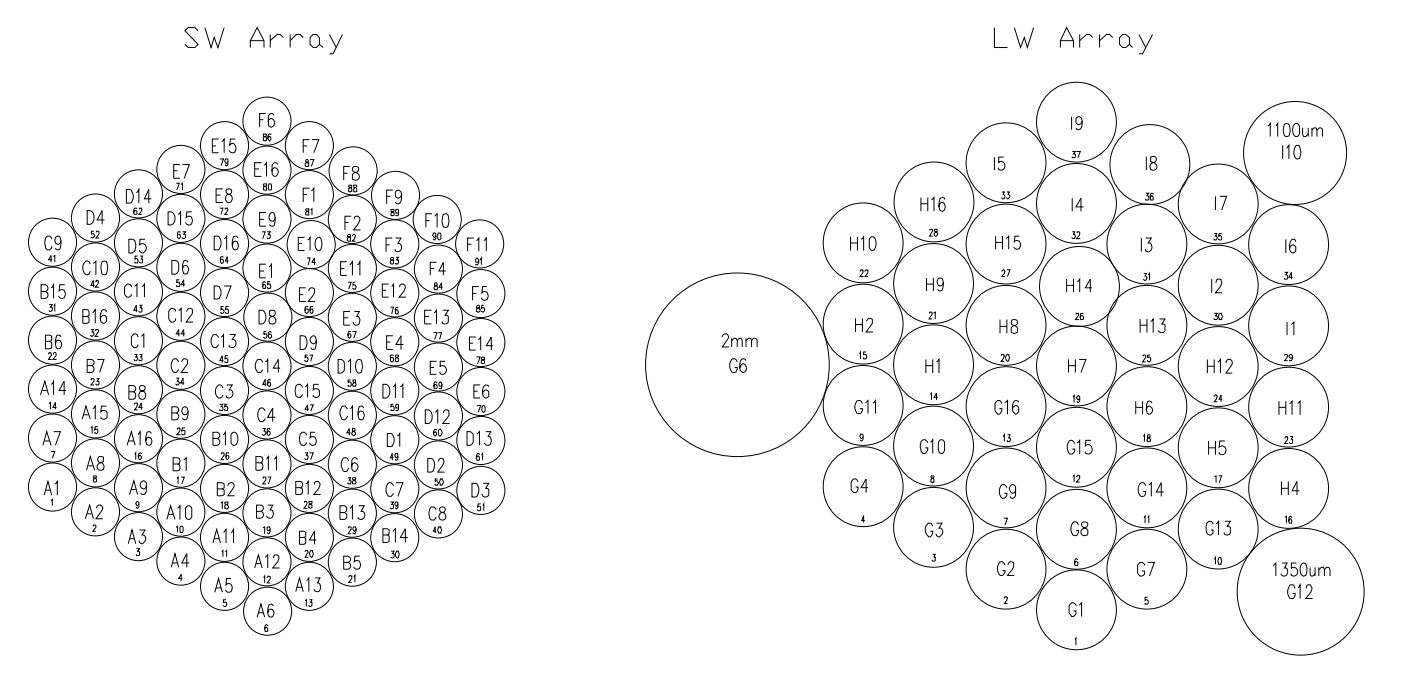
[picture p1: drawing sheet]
<svg xmlns="http://www.w3.org/2000/svg" width="190mm" height="94mm" viewBox="0 0 190 94" stroke-linecap="round" stroke-linejoin="round" font-family="sans-serif">
<g fill="none" stroke="#000" stroke-width=".14">
<path d="M26.9 4.2l-.4-.4h-.9l-.5 .4 1.8 1.8-.4 .5h-.9l-.5-.5M27.9 3.8l.8 2.7 .4-1.4 .5 1.4 .9-2.7M28.9 19.8h.5M29.7 18.9h-.8v1.9h.8M30.1 19.2l.4-.3v1.9M32 18.9h-.7l-.1 .9 .3-.3a.61 .61 0 0 1 .6 .8l-.2 .4a.48 .48 0 0 1-.7-.3M34 6.5v-1l1-1.7 .9 1.7v1M34 5.5h1.9M35.3 16.3h.5M35.8 18.2v.3l.4 .2v.4l-.1 .1-.3-.1v-.4l.2-.1h.2v-.3zM36.2 15.4h-.9v1.9M36.7 4.7v1.8"/>
<path d="M36.8 18.3v-.1h-.2a.59 .59 0 0 0 .1 1l.1-.2-.1-.4h-.1l-.2 .2M37.3 15.7a.36 .36 0 0 0-.6-.2l-.2 .3v1.2l.3 .3a.6 .6 0 0 0 .5-.6 .6 .6 0 0 0-.5-.6l-.3 .3v.2M38.5 5.1l-.4-.4h-.4l-1 .8M39.5 4.7v1.8M41.2 5.1l-.4-.4h-.5l-.8 .8M41.2 19.8h.5M42.1 19h-.9v1.8M42.2 5.1l.4-.4h.4l.4 .4v.9l-.4 .5h-.4l-.4-.5zM42.4 19h.9l-.6 1.8M43.4 6l.5 .5M44.8 4.7l.9 1.8M46.6 4.7l-1.3 2.6h-.5"/>
<path d="M135.2 3.8v2.7h1.8M137.9 3.8l.9 2.7 .5-1.4 .4 1.4 .8-2.7M144.2 6.5v-1l.8-1.7 1 1.7v1M144.2 5.5h1.8M145.7 15.9v1.7M146.5 15.9h.1h.3l.2 .2 .1 .4a.47 .47 0 0 1-.7 .4l-.2-.2v-.6zM146.8 4.7v1.8M147.2 16.5a.99 .99 0 0 1-.5 1.1h-.3l-.1-.2M148.6 5.1l-.4-.4h-.5l-.9 .8M149.5 4.7v1.8M151.3 5.1l-.4-.4h-.4l-1 .8M152.2 5.1l.5-.4h.4l.5 .4v.9l-.5 .5h-.4l-.5-.5z"/>
<path d="M153.6 6l.4 .5M154.9 4.7l.9 1.8M156.7 4.7l-1.3 2.6h-.5M172.4 17.1l.3-.3v1.8M173.5 17.1l.2-.3v1.8M174.4 19.8v1.8M174.7 16.9l.2-.1 .4 .1a1.95 1.95 0 0 1 0 1.6l-.3 .1-.3-.1a1.95 1.95 0 0 1 0-1.6zM176 16.9l.4-.1 .3 .3v1.1l-.2 .3-.3 .1a1.22 1.22 0 0 1-.2-1.7zM176.2 19.8h.2h.3a2.18 2.18 0 0 1 0 1.7l-.3 .1a1.31 1.31 0 0 1-.2-1.8zM177.1 17.4l.1 1.1 .3 .1 .4-.4M177.9 17.4v1.2M178.4 17.7l.3-.3 .3 .1 .1 1.1"/>
<path d="M178.4 17.4v1.2M179.1 17.7l.3-.3 .3 .1 .1 1.1M5.6 39.7h.6a.48 .48 0 0 1 .3 .4 .48 .48 0 0 1-.3 .5h-.6v-1.9h.6a.49 .49 0 0 1 .3 .5 .49 .49 0 0 1-.3 .5M6.9 39.1h.2l.2-.4v1.9M7 32.5v-.1l-.2-.3h-.4a1.38 1.38 0 0 0 0 1.9h.4l.2-.3v-.2M7.1 35.3h-.5l.3-.6v1M7.3 34.9l.2-.2v1M7.6 32.2l.4-.1a.62 .62 0 0 1 .3 .6 .62 .62 0 0 1-.3 .5h-.1a.62 .62 0 0 1-.3-1zM8.3 32.7a1.25 1.25 0 0 1-.3 1.3l-.4-.1-.1-.2M8.8 38.7h-.7l-.1 .9a.47 .47 0 0 1 .6-.2 .47 .47 0 0 1 .3 .5 .5 .5 0 0 1-.2 .6 .5 .5 0 0 1-.7-.1v-.2M11.9 28.6h.4a1.07 1.07 0 0 1 0 1.9h-.4zM12.3 35.9a.47 .47 0 0 0-.5-.4 .47 .47 0 0 0-.5 .4 1.33 1.33 0 0 0 .4 1.5l.4-.1 .2-.4"/>
<path d="M12.7 35.8l.3-.3v1.9M12.8 31.4h-.4v.5v-.1h.3l.2 .3-.3 .3-.2-.2M12.9 38.8h-.5l.3-.7v1M13 31.6l.1-.2 .4 .1v.3l-.5 .6h.5M13 38.4l.1-.3 .3 .1-.1 .4-.3 .5h.5M13.9 35.6l.2-.1 .4 .1a2.12 2.12 0 0 1 0 1.7l-.3 .1-.3-.1a2.18 2.18 0 0 1 0-1.7zM14.2 29.9h-1l.7-1.3v1.9M17.2 25.8l.7 .1v.2a1.27 1.27 0 0 1 0 1.4l-.7 .1zM17.5 32.5l.7 .1a1.31 1.31 0 0 1-.2 1.8h-.5zM17.9 39.1a.47 .47 0 0 0-.5-.5 .47 .47 0 0 0-.5 .5v.9a.47 .47 0 0 0 .5 .4 .47 .47 0 0 0 .5-.4M18.3 39l.3-.4v1.8M18.5 26.2l.2-.1 .2-.3v1.8"/>
<path d="M18.6 28.4l-.3-.1-.1 .2v.6l.1 .1 .3-.1-.1-.5h-.2l-.1 .3M18.7 34.8h-.3v.4h.1l.3 .2-.1 .4h-.3l-.1-.2M18.9 28.5l.1-.2h.2l.1 .3-.4 .6h.4M19.1 34.8h.3l-.2 .4h.2v.5l-.3 .1-.1-.2M19.3 39l.3-.4v1.8M19.7 32.5h-.6l-.1 .8a.58 .58 0 0 1 .8 .1 .58 .58 0 0 1-.2 .8l-.1 .2h-.2l-.3-.3v-.1M20.6 27h-1l.6-1.2v1.8M22.9 28.8a.93 .93 0 0 1 .9 .6 .93 .93 0 0 1-.3 1.1l-.6 .1zM23.4 35.4h.5l.4 .4v1l-.3 .4-.1 .1h-.5zM23.6 23.2h.5M24 24.9h.4l-.4 1M24.2 29.2l.4-.4v1.8"/>
<path d="M24.4 38h-.4v.5v-.1h.4l.1 .2-.1 .4h-.4v-.2M24.5 31.6v-.1h-.3l-.1 .2v.6l.2 .2 .2-.1 .1-.2-.1-.3h-.3l-.1 .2M24.5 22.4h-.9v1.8h.9M24.6 25.1l.2-.2v1M24.8 31.5h.4l-.2 .4h.2v.4l-.1 .2h-.2l-.2-.2M24.8 22.4h.9l-.6 1.8M25.1 38.7h-.5l.4-.7v1M25.6 35.7a.36 .36 0 0 0-.6-.2 2.12 2.12 0 0 0 0 1.7l.2 .1a.61 .61 0 0 0 .5-.6 .61 .61 0 0 0-.6-.6l-.1 .1-.2 .4M26.1 28.8h-.7l-.1 .8a.47 .47 0 0 1 .6-.2 .47 .47 0 0 1 .3 .5 .5 .5 0 0 1-.2 .6 .5 .5 0 0 1-.7-.1l-.1-.1M29.1 32.1h.5a1.19 1.19 0 0 1 0 1.9h-.5zM29.1 38.9h.4a.91 .91 0 0 1 .6 1.1 .75 .75 0 0 1-1 .7zM29.4 26.5h.6"/>
<path d="M29.9 21.6h.5l-.3 .9M29.9 28.3h.4l-.2 .9M30.3 35v-.1h-.2l-.1 .2v.6l.1 .1h.2l.1-.2-.1-.4h-.2l-.1 .3M30.3 25.7h-.9v1.8h.9M30.5 32.5l.3-.4v1.9M30.5 38.9h.9l-.7 1.8M30.6 28.5v-.2h.3l.1 .3-.4 .6h.4M30.6 21.6l.4 .1v.3l-.2 .2-.2-.2zM30.8 25.8a.4 .4 0 0 0 .1 .6 .6 .6 0 0 1 .7 .5 .6 .6 0 0 1-.6 .6 .63 .63 0 0 1-.3-.7 .63 .63 0 0 1 .6-.4 .38 .38 0 0 0 .2-.4 .38 .38 0 0 0-.3-.3zM31 22v.4l-.2 .1-.2-.1M31.1 35.5h-.5l.3-.6v.9M32.3 32.4a.36 .36 0 0 0-.5-.2 2.12 2.12 0 0 0 0 1.7l.1 .1a.6 .6 0 0 0 .5-.6 .6 .6 0 0 0-.5-.6l-.1 .1-.2 .5"/>
<path d="M34.6 23h.6M35.3 36.9h.6M35.3 29.8h.6M35.6 22.1h-1v1.9h1M35.6 31.5h.5l-.4 1M35.8 25.1l.1 .2h.2l.1 .2v.4l-.4-.1v-.3l.4-.2v-.3zM35.9 22.5l.3-.4v1.9M36.1 38.5l-.1-.2-.3 .2v.6l.1 .1h.3v-.1a.38 .38 0 0 0-.2-.5l-.2 .2v.2M36.2 35.9h-.9v1.9h.9M36.2 28.9h-.9v1.9h.9M36.3 31.5h.4l-.2 .4h.2v.4l-.1 .2h-.2l-.1-.2M36.6 25h.2l.1 .2-.1 .7h-.2l-.1-.2z"/>
<path d="M36.6 36.3l.3-.4v1.9M36.7 29l.3-.1a.62 .62 0 0 1 .4 .6 .62 .62 0 0 1-.4 .6 .68 .68 0 0 1-.3-1.1zM36.7 38.3h-.3v.4v-.1h.3l.1 .3-.1 .3h-.3l-.1-.1M37.4 29.6a1.19 1.19 0 0 1-.3 1.2l-.4-.1v-.2M37.8 22.4a.36 .36 0 0 0-.6-.2l-.2 .3v1.2l.3 .3a.6 .6 0 0 0 .5-.6 .6 .6 0 0 0-.5-.6l-.3 .3v.2M40.6 33.1h.5M41.2 26.4h.5M41.4 32.3h-.8v1.8h.8M41.6 28.5l.4 .4v.3h-.4v-.3l.4-.3v-.2zM41.6 39.1h-.9v1.9h.9M41.7 21.7l-.1 .3a.38 .38 0 0 1 .3 .2 .38 .38 0 0 1 0 .4h-.3a.38 .38 0 0 1 0-.4 .38 .38 0 0 1 .3-.2v-.2zM41.7 35.1h.5l-.3 .9"/>
<path d="M41.8 32.6l.4-.3v1.8M42 39.6v-.1a.43 .43 0 0 1 .7-.3l.1 .1v.5l-.9 1.2h.9M42.1 25.6h-.9v1.9M42.2 21.7h.5l-.4 .9M42.2 28.6l.2-.2v.8M42.3 25.9l.4-.3v1.9M42.9 35.7h-.5l.4-.6v.9M43.1 32.4l.3-.1a1.22 1.22 0 0 1 .3 1.4l-.1 .3-.3 .1a1.22 1.22 0 0 1-.2-1.7zM46.3 36.5h.5M46.7 23.6h.5M46.9 30.3h.5M47.2 35.6h-.9v1.9h.9"/>
<path d="M47.3 38.4h.5l-.4 .9M47.4 31.9l-.2 .2 .5 .3v.4l-.5-.1v-.3l.5-.2v-.3zM47.5 25.2l-.1 .1 .1 .2h.2l.1 .2v.3l-.1 .1-.3-.1v-.3l.2-.2h.2v-.2zM47.6 22.6h-.9v1.9M47.6 36l.3-.4v1.9M47.8 29.4h-.9v1.9M47.9 32.1l.2-.2 .2 .1v.4l-.4 .4h.4M48 22.7a.48 .48 0 0 0 0 .5 .48 .48 0 0 0 .4 .3 .53 .53 0 0 1 .4 .8 .53 .53 0 0 1-.9 0v-.6l.2-.1a.72 .72 0 0 0 .7-.7 .48 .48 0 0 0-.8-.2zM48.1 25.2v.2l.4 .3v.3l-.2 .1-.2-.1v-.3l.4-.4zM48.2 29.8v-.2a.42 .42 0 0 1 .6-.1 .42 .42 0 0 1 .1 .6l-.8 1.2h.9M48.3 38.4h-.3v.4l.2-.1 .2 .3-.1 .3h-.3l-.1-.2M48.6 36l.2-.1 .1-.3v1.9"/>
<path d="M52 39.5h.5M52.5 33.3h.5M52.6 26.7h.5M52.8 38.6h-.8v1.8h.8M53.2 28.5v.2l.4 .3-.1 .3h-.3v-.3l.4-.4zM53.3 35l-.2 .2 .4 .3v.3l-.2 .1-.2-.1v-.3l.4-.2v-.2zM53.3 39l.2-.4v1.8M53.3 32.4h-.8v1.8M53.4 25.9h-.8v1.8M53.8 26.1l.4-.2 .3 .2 .1 .3a.47 .47 0 0 1-.7 .5l-.1-.2zM53.8 32.4h.7l-.4 .7h.3a.59 .59 0 0 1 .1 .8 .59 .59 0 0 1-.7 .2l-.1-.2M53.8 28.5l.4 .1-.1 .4h-.3v-.3z"/>
<path d="M53.8 35h.4l-.3 .3 .3 .1v.4l-.2 .1-.2-.1M54.2 28.7l-.1 .6h-.3v-.1M54.4 39.1v-.3a.42 .42 0 0 1 .5-.1 .42 .42 0 0 1 .1 .6l-.1 .3-.6 .8h.9M54.6 26.4l-.1 1-.1 .2a.36 .36 0 0 1-.6-.1M57.9 30h.5M58.5 36.5h.5M58.8 29.1h-.9v1.8M58.9 31.7l.4 .1v.3l-.2 .2-.3-.3zM59.1 29.4l.3-.3v1.8M59.2 38.5l-.1 .3a.38 .38 0 0 1 .3 .2 .38 .38 0 0 1 0 .4h-.3a.38 .38 0 0 1 0-.4 .38 .38 0 0 1 .3-.2v-.2zM59.3 32v.5l-.2 .1-.2-.1M59.4 35.7h-.9v1.8"/>
<path d="M59.6 31.7h.3v.2v.6l-.1 .1-.3-.1zM60.2 39.1h-.5l.3-.6v.9M60.3 29.2l.2-.1 .4 .1a2.18 2.18 0 0 1 0 1.6l-.3 .1-.3-.1a2.12 2.12 0 0 1 0-1.6zM60.6 36.9h-.9l.6-1.2v1.8M63.6 33.2h.5M64.3 39.9h.5M64.4 32.4h-.8v1.7M64.7 35.2l.2-.1a.36 .36 0 0 1 0 .6l-.2-.1zM64.8 32.7l.3-.3v1.7M65.1 35.4v.3l-.2 .3h-.2v-.1M65.1 39h-.8v1.8M65.3 35.3l.1-.2v.9"/>
<path d="M65.8 32.7l.3-.3v1.7M66.2 39h-.6l-.1 .8a.5 .5 0 0 1 .7-.1 .5 .5 0 0 1 .2 .6l-.1 .3a.45 .45 0 0 1-.5 .2 .45 .45 0 0 1-.4-.3M115.7 32.2v1.9M115.7 33h.9M116.6 32.2v1.9M117 36.9l.1-.2 .2 .1v.4l-.4 .4h.5M117.1 32.5l.3-.3v1.9M117.6 36.9l.2-.2 .2 .1v.2l-.4 .6h.4M118.4 32.3l.3-.1a1.21 1.21 0 0 1 0 1.9l-.3-.1-.2-.4v-1.1zM125.2 26.9v1.8M125.2 27.7h1M126 37.8v1.8"/>
<path d="M126 38.6h.9M126.2 26.9v1.8M126.4 31.4l.1-.2h.2l.1 .2-.4 .7h.4M126.7 27.2l.3-.3v1.8M126.9 37.8v1.8M127.1 31.2v.2a.4 .4 0 0 1 .3 .3 .4 .4 0 0 1-.1 .4 .3 .3 0 0 1-.3-.3 .3 .3 0 0 1 .3-.3l.1-.3zM127.6 37.9l.2-.1 .3 .1a.62 .62 0 0 1-.3 1 .62 .62 0 0 1-.2-1zM128.3 38.4l-.2 1.1-.3 .1-.3-.3M128.4 27.1v-.1l-.2-.1-.4 .1a2.12 2.12 0 0 0 0 1.6l.3 .1a.62 .62 0 0 0 .4-.6 .62 .62 0 0 0-.4-.6l-.3 .1-.1 .5M135.2 21.4v1.7M135.4 32.1v1.8M135.4 33h.9"/>
<path d="M136.2 36.9l.2-.2 .3 .2-.1 .3-.4 .4h.5M136.2 26.1h.4l-.2 .3 .2 .1 .1 .3-.2 .2h-.2l-.2-.1M136.3 32.1v1.8M136.5 21.4h-.7v.7a.56 .56 0 0 1 .8 .2 .56 .56 0 0 1-.2 .8h-.2h-.4l-.1-.3M136.8 32.5l.4-.4v1.8M136.9 36.7h.4l-.3 .9M136.9 26.1h.3l-.1 .3 .1 .1 .1 .3-.2 .2-.3-.1M138.6 32.1h-.6l-.1 .8a.5 .5 0 0 1 .7-.1 .5 .5 0 0 1 .2 .6l-.1 .2a.45 .45 0 0 1-.5 .3 .45 .45 0 0 1-.4-.3M145 38v1.7M145 38.8h1M145.8 31.5h.3l-.1 .4h.1l.1 .3-.1 .3h-.2l-.2-.2M145.8 20.6h.4l-.2 .3 .2 .1v.4h-.4v-.1"/>
<path d="M145.8 27v1.7M146 38v1.7M146.4 20.6h.5l-.3 .8M146.5 31.7v-.2h.2l.1 .4-.4 .6h.5M146.5 38.3l.3-.3v1.7M147.3 28.1h-1l.7-1.1v1.7M148.5 39.1h-.9l.7-1.1v1.7M155.2 32.4v1.8M155.5 37.2h.4l-.2 .3 .2 .1 .1 .3-.2 .2h-.2l-.2-.1M155.8 26.3h.4l-.2 .3 .2 .1v.4l-.4 .1v-.2M155.8 32.4h.7l-.4 .6h.3a.63 .63 0 0 1 .2 .9 .63 .63 0 0 1-.8 .2l-.1-.2M155.9 21.3v1.8"/>
<path d="M156.1 37.4l.2-.2v.9M156.5 21.4v.6h.1a.62 .62 0 0 1 .6 .4 .62 .62 0 0 1-.1 .7 .48 .48 0 0 1-.7-.3 .68 .68 0 0 1 .7-.8 .45 .45 0 0 0-.1-.7zM156.8 26.4l-.2-.1-.1 .1-.1 .3 .1 .5h.2l.1-.4-.2-.2-.2 .3M164.8 38v1.8M165.1 31.8h.3l-.1 .3h.1l.1 .3-.1 .2h-.3l-.1-.1M165.3 26.7v1.9M165.4 38.5v-.5h.2h.3l.1 .1a.78 .78 0 0 1-.1 .9l-.6 .8h.9M165.9 26.7h.9l-.7 1.9M166.1 31.8h-.3l-.1 .3 .2-.1 .2 .2v.3l-.3 .1-.1-.1M174.7 37h.4l-.3 .4 .3 .1v.4l-.4 .1-.1-.2M174.8 32.5v1.9M174.9 20.2l.4-.4v1.8"/>
<path d="M175.8 37.7h-.5l.3-.7v1M176.2 32.9l-.1-.3-.3-.1a1.34 1.34 0 0 0-.2 1.8l.3 .1 .3-.3v-.5l-.3-.3a.55 .55 0 0 0-.6 .5M5.5 53.7l.6-1.9 .5 1.9M5.8 53.1h.6M6.1 60h.6M6.2 46.4h.5l.3 .2v.7l-.3 .1h-.5v-1.8h.5l.3 .1v.6l-.3 .1M6.6 48.2l.1-.3 .2 .1 .1 .3-.4 .6h.4M6.7 41.4h.4l-.2 .4 .2 .1v.3l-.2 .2h-.1l-.1-.2M6.7 54.9l.2-.2v1M6.9 52.3l.2-.1 .2-.4v1.9M7.3 41.6l.2-.2v1M7.3 48.2l.1-.3 .2 .1v.4l-.4 .5h.5"/>
<path d="M7.3 58.7h.9l-.7 1.9M7.7 55.4h-.5l.3-.7v1M8.3 45.8a.36 .36 0 0 0-.6-.1 2.13 2.13 0 0 0 0 1.7h.2a.6 .6 0 0 0 .5-.6 .6 .6 0 0 0-.5-.5h-.2l-.2 .5M9 53.1h-1l.7-1.3v1.9M11.2 57l.5-1.8 .6 1.8M11.3 43h.6l.2 .2v.6l-.2 .2h-.6v-1.9l.7 .1 .1 .7-.2 .1M11.3 56.4h.7M11.9 49.7h.5a.48 .48 0 0 1 .4 .5 .48 .48 0 0 1-.4 .5h-.5v-1.8h.5a.43 .43 0 0 1 .4 .4 .43 .43 0 0 1-.4 .4M12.4 44.8h.3l-.2 .4a.3 .3 0 0 1 .3 .3 .3 .3 0 0 1-.4 .2l-.1-.1M12.4 51.7v-.2l.4 .1v.2l-.4 .6h.4M12.4 58.2l.1-.2v1M12.6 55.6l.4-.4v1.8"/>
<path d="M12.6 42.5l.4-.4v1.9M13 45v-.2l.4 .1v.3l-.4 .5h.4M13.1 51.5h.4l-.3 .3 .3 .1v.4l-.4 .1-.1-.2M13.2 48.9h.9l-.6 1.8M13.3 58h-.3l-.1 .4h.3l.1 .4-.2 .2-.2-.1v-.1M14.5 55.2h-.7l-.1 .8a.51 .51 0 0 1 .9 .1v.7a.52 .52 0 0 1-.9 0v-.1M14.5 42.4l-.1-.2-.3-.1a1.34 1.34 0 0 0-.2 1.8l.2 .1 .4-.3v-.6l-.4-.2a.55 .55 0 0 0-.5 .5M17.5 53.3h.6a.54 .54 0 0 1 .4 .5 .54 .54 0 0 1-.4 .5h-.6v-1.9h.6a.43 .43 0 0 1 .4 .5 .43 .43 0 0 1-.4 .4M17.5 60h.7M18.3 48.2h.3l-.1 .3h.1l.1 .3-.2 .3h-.2l-.1-.2M18.3 55l.1-.2h.2l.1 .2-.1 .3-.3 .4h.4M18.7 42.2h-.5l.3-.7v.9"/>
<path d="M18.8 59.1l.3-.4v1.9M18.8 45.8a.47 .47 0 0 0-.5-.4 .47 .47 0 0 0-.4 .4v1a.52 .52 0 0 0 .7 .4l.2-.4M19 41.5h.3l-.2 .4h.2v.5h-.3l-.1-.1M19 48.2h.3l-.2 .3h.2v.5l-.3 .1-.1-.2M19.1 52.5a.4 .4 0 0 0 0 .6 .6 .6 0 0 1 .7 .6 .6 .6 0 0 1-.6 .6 .63 .63 0 0 1-.3-.7 .63 .63 0 0 1 .7-.5 .38 .38 0 0 0 .1-.4 .38 .38 0 0 0-.2-.3zM19.2 45.7l.4-.3v1.9M19.4 55.4h-.5l.3-.6v.9M20.6 59l-.3-.3-.3 .1a2.18 2.18 0 0 0 0 1.7l.2 .1a.57 .57 0 0 0 .5-.6 .57 .57 0 0 0-.5-.5h-.2l-.2 .5M23.4 56.2h.6a.48 .48 0 0 1 .3 .4 .48 .48 0 0 1-.3 .5h-.6v-1.8h.6a.43 .43 0 0 1 .3 .4 .43 .43 0 0 1-.3 .5M23.9 42.4a.47 .47 0 0 0-.5-.5 .47 .47 0 0 0-.5 .5v.9a.47 .47 0 0 0 .5 .5 .47 .47 0 0 0 .5-.5M24 51.4h.3l-.2 .4h.2l.1 .3-.2 .3h-.2l-.1-.2M24.1 58.4l.1-.2 .3 .1v.2l-.5 .6h.6"/>
<path d="M24.3 49.2a.52 .52 0 0 0-.8-.3 1.31 1.31 0 0 0 .2 1.8 .58 .58 0 0 0 .6-.5M24.3 42.3l.3-.4v1.9M24.5 45.4h-.5l.3-.6v.9M24.7 49.2v-.1a.43 .43 0 0 1 .7-.2l.1 .1v.5l-.9 1.2h1M24.9 55.4l.2-.1 .3 .1a.62 .62 0 0 1-.3 1 .62 .62 0 0 1-.2-1zM25.1 52.1h-.5l.3-.7v1M25.1 45.4h-.5l.4-.6v.9M25.1 58.2h-.3l-.1 .4 .1-.1 .3 .1v.4l-.3 .1-.1-.1M25.4 42.4v-.1a.43 .43 0 0 1 .7-.3l.1 .1v.5l-.9 1.2h.9M25.6 55.9l-.2 1.1-.3 .1-.3-.3M29 59.6h.5a.48 .48 0 0 1 .4 .5 .48 .48 0 0 1-.4 .5h-.5v-1.8h.5a.43 .43 0 0 1 .4 .4 .43 .43 0 0 1-.4 .4M29.7 45.9a.52 .52 0 0 0-.7-.3 1.18 1.18 0 0 0 .1 1.7 .58 .58 0 0 0 .6-.5"/>
<path d="M29.9 55h.4l-.2 .3 .2 .1v.3l-.4 .1v-.1M30.1 45.8l.3-.3v1.8M30.3 59.1l.3-.3v1.8M30.3 52.8a.47 .47 0 0 0-.5-.5 .47 .47 0 0 0-.4 .5 1.12 1.12 0 0 0 .3 1.3 .46 .46 0 0 0 .6-.4M30.4 41.7h-.3v.4l.1-.1 .3 .3-.1 .2-.3 .1-.1-.2M30.4 49.1h-.5l.3-.7v.9M30.8 52.4h.8l-.4 .6h.2a.59 .59 0 0 1 .2 .8 .59 .59 0 0 1-.8 .2l-.1-.2M30.9 55h-.3v.3l.2-.1 .2 .3-.1 .3h-.3l-.1-.1M31 48.4h-.4v.4l.2-.1 .2 .2v.3l-.4 .1v-.2M31.1 41.7h-.4l-.1 .4 .3-.1 .2 .2v.3l-.4 .1-.1-.2M31.2 45.5h.8l-.4 .7a.55 .55 0 0 1 .4 .7 .55 .55 0 0 1-.8 .2v-.2M31.6 58.9l.3-.1a1.13 1.13 0 0 1 0 1.8l-.3-.1-.2-.3v-1.1z"/>
<path d="M35.2 42.2h.4a1.09 1.09 0 0 1 0 1.9h-.4zM35.7 58.3h.4l-.2 .3 .2 .1 .1 .3-.3 .2-.3-.2M35.7 49.3a.47 .47 0 0 0-.4-.4 .47 .47 0 0 0-.5 .4 1.12 1.12 0 0 0 .3 1.4 .46 .46 0 0 0 .6-.5M36.1 55.9a.52 .52 0 0 0-.8-.3 1.26 1.26 0 0 0 .2 1.7 .58 .58 0 0 0 .6-.4M36.1 49.2l.3-.3v1.8M36.2 45.1h-.3v.4v-.1h.3l.1 .3-.1 .2-.2 .1-.2-.2M36.2 52.3h-.5l.4-.7v.9M36.7 42.3v.6l.1 .1a.62 .62 0 0 1 .6 .3 .62 .62 0 0 1-.1 .7 .48 .48 0 0 1-.7-.3 .68 .68 0 0 1 .7-.7 .44 .44 0 0 0-.1-.8zM36.7 51.8v-.2l-.3 .2v.6l.1 .1h.2v-.1a.38 .38 0 0 0-.1-.5l-.2 .2v.2M36.7 58.4v-.1h-.3l-.1 .1v.6l.3 .2 .1-.2v-.2l-.2-.2-.2 .3M36.9 45.2l-.2-.1-.2 .1v.6l.2 .2 .2-.2v-.2l-.2-.2-.2 .3M37.4 56.8h-1l.7-1.3v1.8"/>
<path d="M38.1 50.1h-.9l.6-1.2v1.8M40.7 40.1h.5M40.8 45.7h.4a.91 .91 0 0 1 .5 1.1 .75 .75 0 0 1-.9 .7zM41.1 52.7a.47 .47 0 0 0-.4-.5 .47 .47 0 0 0-.5 .5l-.1 .2 .1 .7a.47 .47 0 0 0 .5 .5 .47 .47 0 0 0 .4-.5M41.5 52.6l.3-.3v1.7M41.7 59.2v-.2l-.3-.2h-.3a1.29 1.29 0 0 0 0 1.8h.3l.3-.3v-.2M41.8 48.3h-.3v.3l.2-.1 .2 .3-.1 .3h-.3l-.1-.1M41.9 41.8l-.3-.1-.1 .2v.5l.2 .2 .2-.2-.1-.4h-.2l-.1 .3M42 55.7h-.5l.3-.6v.8M42.1 48.3h.4l-.3 .8M42.2 55.1h.4l-.4 .8M42.2 45.9l.5-.2a.62 .62 0 0 1 .3 .5 .62 .62 0 0 1-.3 .6 .55 .55 0 0 1-.5-.9z"/>
<path d="M42.5 41.8v-.1h-.3v.2v.5l.1 .2 .2-.1 .1-.2-.1-.3h-.3v.3M42.8 58.8h-.6v.7a.5 .5 0 0 1 .6-.1 .5 .5 0 0 1 .2 .7l-.1 .2a.45 .45 0 0 1-.4 .3 .45 .45 0 0 1-.4-.4M43 46.3a1.25 1.25 0 0 1-.3 1.2l-.4-.1-.1-.1M43.3 52.3h-.6l-.1 .7a.51 .51 0 0 1 .8 .1v.7a.52 .52 0 0 1-.8 .1v-.2M46 48.9l.6 .1 .2 .4v.9l-.4 .4h-.4zM46.7 43.2h.6M47.2 55.7a.52 .52 0 0 0-.7-.4 1.31 1.31 0 0 0 .2 1.8 .55 .55 0 0 0 .5-.5M47.3 49.2l.4-.3v1.8M47.6 42.4h-.9v1.8h.9M47.6 55.6l.3-.4v1.9M47.7 45.2v-.1h-.3l-.1 .1v.6l.2 .2a.36 .36 0 0 0 .1-.6h-.2l-.1 .3M47.7 51.7h-.4v.3l.3-.1 .2 .2v.3l-.5 .1v-.1"/>
<path d="M47.7 58.9h-.5l.3-.6v.9M47.9 58.3v.3a.33 .33 0 0 1 .4 .2 .33 .33 0 0 1-.1 .4 .3 .3 0 0 1-.4-.3l.1-.2 .4-.1v-.3zM47.9 45.1h.5l-.3 .9M48 51.7v.2a.43 .43 0 0 1 .3 .6h-.3a.43 .43 0 0 1 .3-.6v-.2zM48.2 42.4h.7l-.4 .6a.6 .6 0 0 1 .5 .7 .6 .6 0 0 1-.7 .5l-.2-.1-.1-.3M48.6 49l.2-.1 .3 .1a2.18 2.18 0 0 1 0 1.7h-.3a1.31 1.31 0 0 1-.2-1.7zM49.4 55.5a.36 .36 0 0 0-.5-.2 2.12 2.12 0 0 0 0 1.7l.2 .1a.62 .62 0 0 0 .3-.9v-.2l-.4-.1-.1 .1-.2 .4M52.1 52.3h.4a1.07 1.07 0 0 1 0 1.8h-.4zM52.6 46.5h.5M52.7 59h.5a1.11 1.11 0 0 1 0 1.7h-.5zM53.1 41.8h.4l-.2 .9M53.4 52.6l.4-.3v1.8"/>
<path d="M53.4 45.7h-.8v1.8h.8M53.5 48.4l-.3-.1-.1 .2v.6l.2 .1 .2-.1-.1-.5h-.2l-.1 .3M53.5 55h-.3v.3l.2-.1 .2 .2v.3l-.4 .1v-.1M53.8 48.4v.2h.2l.2 .2v.3l-.3 .1-.1-.1v-.3l.1-.2h.2a.22 .22 0 0 0 0-.3 .22 .22 0 0 0-.3 .1zM53.8 55l.4 .1-.1 .4h-.3v-.3zM54 59.3l.4-.3v1.7M54.1 41.9l-.1-.1-.2 .1v.7v.1h.3v-.1a.38 .38 0 0 0-.2-.5l-.1 .2v.1M54.2 55.2l-.1 .6h-.3v-.1M54.4 52.6l.4-.3v1.8M54.9 46.8h-1.1l.7-1.1v1.8M57.7 43h.6M57.8 55.7h.5a1.09 1.09 0 0 1 0 1.9h-.5z"/>
<path d="M58.5 50h.5M58.7 42.2h-1v1.9h1M58.9 45.2h.5l-.3 1M59 42.5l.4-.3v1.9M59.2 56.1l.3-.4v1.9M59.4 58.5l-.2-.1h-.1a.52 .52 0 0 0 .1 .9l.2-.2v-.2l-.2-.2-.3 .3M59.4 49.1h-.9v1.8h.9M59.4 52.1l-.1-.2-.3 .2v.7l.1 .1 .3-.1v-.4l-.1-.1-.3 .1v.2M59.6 58.5l.2-.1a.49 .49 0 0 1 .3 .4 .49 .49 0 0 1-.3 .5l-.2-.2zM59.6 45.2h.4l-.2 1M59.7 52.1l.2-.2a.44 .44 0 0 1 .1 .6l-.3-.1zM60.1 52.3l-.1 .6-.3-.1"/>
<path d="M60.2 42.2h.8l-.5 .7 .5 .1v.8a.52 .52 0 0 1-.9 .1v-.2M60.3 56.2v-.1a.43 .43 0 0 1 .7-.3v.1v.6l-.8 1.1h.9M60.5 49.1h-.6v.8a.56 .56 0 0 1 .8 .1 .56 .56 0 0 1-.2 .8l-.2 .1-.4-.1-.1-.2M63.5 58.7l.6 .1 .2 .3v1l-.4 .5h-.4zM63.8 46.7h.5M64.4 53.2h.5M64.7 45.8h-.9v1.8h.9M64.8 48.5h.5l-.4 1M64.9 41.6l-.1 .1 .1 .2a.33 .33 0 0 1 .3 .2 .33 .33 0 0 1-.1 .3h-.3v-.4l.4-.1v-.3l-.1-.1zM64.9 55.1h.5l-.4 1M64.9 59l.3-.3v1.9M65 46.2l.4-.4v1.8"/>
<path d="M65.3 52.4h-.9v1.7h.9M65.5 55.3l.2-.2 .3 .2v.6l-.2 .2-.3-.2zM65.6 48.5l-.2 .3 .5 .3v.3l-.2 .1-.3-.1v-.3l.5-.2v-.3zM65.8 41.5h-.3l-.1 .4h.4l.1 .4-.2 .1h-.3v-.1M66 58.7h.7l-.3 .7h.1a.67 .67 0 0 1 .2 .9 .45 .45 0 0 1-.4 .3 .45 .45 0 0 1-.4-.4M66.5 52.6l-.1-.2h-.4a1.22 1.22 0 0 0-.1 1.6l.2 .1 .4-.2v-.6l-.4-.3a.55 .55 0 0 0-.5 .5M67.1 47h-1l.7-1.2v1.8M98.2 45.8a.43 .43 0 0 1 .5-.4 .43 .43 0 0 1 .4 .5l-.9 1.3h.9M99.5 46.3l.3-.3 .4 .1v1.1M99.5 46v1.2M100.2 46.3l.4-.3 .2 .1 .1 1.1M100.2 49.2a.47 .47 0 0 0-.4-.4 .47 .47 0 0 0-.5 .4 1.18 1.18 0 0 0 .4 1.5 .51 .51 0 0 0 .5-.7h-.3"/>
<path d="M101.4 46.3l.4-.3 .3 .1 .1 1.1M101.4 49.1a.36 .36 0 0 0-.6-.2 1.49 1.49 0 0 0 0 1.7l.2 .1a.6 .6 0 0 0 .5-.6 .6 .6 0 0 0-.5-.6l-.2 .1-.2 .5M101.4 46v1.2M102.2 46.3l.3-.3 .4 .1 .1 1.1M116.3 43.3v1.9M116.3 44.1h1M116.8 48l.2-.1v.9M117 59l.3 .1v.4l-.1 .1-.3-.2zM117.3 54.9a.47 .47 0 0 0-.5-.4 .47 .47 0 0 0-.5 .4 1.12 1.12 0 0 0 .4 1.3 .51 .51 0 0 0 .6-.6h-.4M117.3 43.3v1.9M117.3 59.4v.4l-.1 .2-.2-.2M117.7 54.8l.3-.3v1.7"/>
<path d="M117.8 47.9h-.4v.4v-.1h.4l.1 .3-.1 .3h-.4l-.1-.2M117.9 43.7v-.1a.43 .43 0 0 1 .6-.2l.1 .1v.5l-.8 1.2h.9M118.7 54.8l.3-.3v1.7M125.9 48.9v1.8M125.9 49.7h.9M126.3 42.6l.1-.2 .3 .1v.3l-.4 .6h.4M126.5 53.6l.2-.1v.9M126.8 48.9v1.8M127 42.6l.2-.2v1M127.3 49.2l.4-.3v1.8M127.5 54h-.5l.3-.5v.9M127.8 59.9l.3-.1 .3 .3v1.1l-.1 .4-.2 .1-.3-.1-.2-.4v-1.1z"/>
<path d="M136 43.5v1.8M136 44.4h.9M136.1 48.4l.1-.2h.3l.1 .2-.1 .3-.4 .4h.5M136.2 54.9a.47 .47 0 0 0-.4-.4 .47 .47 0 0 0-.5 .4v.9l.3 .5a.61 .61 0 0 0 .6-.7h-.3M136.4 59.4l.2-.3v1M136.7 54.8l.3-.3v1.8M136.9 48.2h.2a.62 .62 0 0 1-.1 .9h-.1a.6 .6 0 0 1 0-.9zM136.9 43.5v1.8M137 59.1h.3l-.1 .4h.1l.1 .3-.2 .3h-.2l-.1-.2M137.6 43.5l-.1 .5 .1 .1 .7 .5v.6a.6 .6 0 0 1-.8 0v-.6l.8-.5v-.3a.48 .48 0 0 0-.7-.3zM138.5 54.7l-.1-.1-.3-.1a1.12 1.12 0 0 0 .1 1.8l.3-.3v-.6l-.3-.3a.55 .55 0 0 0-.5 .6M145.3 49.7h.9"/>
<path d="M145.3 48.9v1.8M145.9 54l.2-.2v.9M146.2 48.9v1.8M146.3 42.8v-.2h.3v.4l-.4 .5h.5M146.5 53.9l.1-.1 .2 .2v.2l-.2 .2-.2-.3zM146.7 48.9h1l-.7 1.8M146.8 54.1v.5l-.2 .1-.1-.1M147.3 42.7l-.3-.1-.1 .2v.6l.1 .1 .3-.1-.1-.4h-.2l-.1 .2M148.3 59.9h-.6l-.1 .7a.53 .53 0 0 1 .8 .1 .62 .62 0 0 1 0 .8 .62 .62 0 0 1-.7 .2l-.1-.3M154.4 55.4h1M154.4 54.6v1.7M155 44.2h1"/>
<path d="M155 43.4v1.8M155.4 48.5v-.2l.4 .1v.2l-.4 .6h.4M155.4 54.6v1.7M155.4 59.3l.2-.2v1M156 43.4v1.8M156 59.2v.3a.43 .43 0 0 1 .4 .6h-.4v-.2v-.4h.4l-.1-.4zM156.4 48.3h-.4v.3l.3-.1 .2 .2v.4l-.3 .1-.2-.1v-.1M156.5 43.7l.3-.3v1.8M156.6 54.8a.36 .36 0 0 0-.6-.2 1.95 1.95 0 0 0 0 1.6 .5 .5 0 0 0 .7-.4 .5 .5 0 0 0-.7-.5l-.1 .4M157.6 43.4h.8l-.4 .7 .4 .1v.8a.52 .52 0 0 1-.8 .1v-.2M164.2 48.9v1.8M164.2 49.8h.9"/>
<path d="M164.3 60v1.8M165.1 54l.2-.3 .2 .2-.1 .3-.3 .4h.4M165.1 42.6h.4l-.2 .4h.2v.4l-.4 .1v-.2M165.1 48.9v1.8M165.3 60v1.8M165.6 49.2l.3-.3v1.8M165.8 42.6h.3l.1 .4-.1 .5h-.3l-.1-.4zM165.9 42.6h.1M166.2 54.3h-.4l.2-.6v.9M166.5 60h-.6l-.1 .8a.56 .56 0 0 1 .8 .1 .56 .56 0 0 1 0 .7 .56 .56 0 0 1-.8 .1v-.2M166.7 49.4v-.2l.3-.3 .4 .1a.58 .58 0 0 1-.1 .9l-.6 .8h.9M173.9 54.6v1.8"/>
<path d="M173.9 55.4h.9M174.7 48.4l.1-.2h.2l.1 .3-.4 .6h.4M174.8 59.6v-.2l.3 .1-.1 .4-.3 .4h.5M174.8 54.6v1.8M175 43.8v1.8M175.3 54.9l.4-.3v1.8M175.4 59.4h.4l-.2 .3 .2 .1v.4l-.4 .1-.1-.2M175.6 44.1l.3-.3v1.8M175.8 48.5v.2l-.2 .4h-.3v-.1M176.4 54.9l.4-.3v1.8M5.8 60.6l.6-1.9 .5 1.9M6 67.3l.5-1.8 .5 1.8"/>
<path d="M6.2 66.7h.7M6.9 61.4h.6l-.4 .9M6.9 68.1l.2-.2v.9M7.5 65.8l.3-.3v1.8M11.6 70.6l.6-1.9 .5 1.9M11.8 64l.5-1.9 .6 1.9M11.9 69.9h.5M12 63.4h.6M12.6 71.6l.1-.2 .3 .1v.2l-.4 .5h.4M12.8 64.7l-.1 .1 .1 .3h.2l.1 .1-.1 .4-.3-.1v-.3l.2-.1h.1l.1-.2-.1-.2zM13.1 69.1v-.1a.43 .43 0 0 1 .7-.2 .4 .4 0 0 1 .1 .6l-.9 1.2h1M13.4 62.2a.48 .48 0 0 0 .1 .7h.3a.65 .65 0 0 1 .3 1 .53 .53 0 0 1-.9-.2 .53 .53 0 0 1 .4-.8l.5-.1v-.6l-.3-.1z"/>
<path d="M17.3 60.6l.6-1.9 .5 1.9M17.4 73.9l.5-1.8 .6 1.8M17.6 67.3l.6-1.9 .5 1.9M17.6 73.3h.7M17.9 66.6h.6M18.3 61.8l.2-.2v.9M18.5 68.3l.2-.1 .2 .2v.2l-.2 .2-.2-.3zM18.5 74.6h.5l-.3 .4h.3v.5l-.5 .1v-.2M18.9 68.5v.4l-.2 .2-.2-.2M19 72.1h.7l-.4 .7h.2a.63 .63 0 0 1 .3 .6 .63 .63 0 0 1-.6 .5l-.2-.1-.1-.3M19.2 61.8l-.1-.2-.2 .1-.1 .3 .1 .4 .2 .1 .1-.2v-.2l-.1-.2-.3 .3M19.3 65.5l.2-.1 .2 .1a.72 .72 0 0 1 0 .9 .51 .51 0 0 1-.6-.3 .51 .51 0 0 1 .2-.6z"/>
<path d="M19.9 66v.8l-.2 .4a.36 .36 0 0 1-.6-.2M22.7 70.6l.5-1.8 .6 1.8M22.9 70h.6M23.3 77.2l.5-1.9 .5 1.9M23.5 76.6h.6M23.5 63.1h.6a.48 .48 0 0 1 .4 .5 .48 .48 0 0 1-.4 .4h-.6v-1.7h.6a.43 .43 0 0 1 .4 .4 .43 .43 0 0 1-.4 .4M24 71.7l.1-.1v.8M24 65.1l.2-.2v.9M24.1 69.1l.4-.3v1.8M24.6 71.6h.2l.1 .1-.1 .7h-.2l-.1-.2zM24.6 64.9h.5l-.4 .9M24.8 78.7h-.5l.3-.6v.9"/>
<path d="M25 62.6l.3-.3v1.7M25.4 68.9l.3-.1 .4 .3v1.2l-.4 .3h-.3l-.2-.3v-1.2zM25.7 76.6h-1l.7-1.3v1.9M29 73.9l.5-1.9 .5 1.9M29.1 73.3h.7M29.4 80h.7M29.5 66.5h.6l.4 .2v.6l-.4 .1h-.6v-1.8h.6l.4 .2v.5l-.4 .2M30.1 61.8v-.2l.4 .1v.2l-.4 .6h.4M30.1 68.4l.1-.1v.9M30.1 75l.2-.1v.8M30.4 72.4l.3-.4v1.9M30.6 68.3v.1l.1 .2a.28 .28 0 0 1 .4 .3 .28 .28 0 0 1-.5 .2v-.3l.4-.3v-.2z"/>
<path d="M30.6 75l.2-.1v.8M31 66.1a.43 .43 0 0 1 .5-.5 .43 .43 0 0 1 .3 .6l-.8 1.2h.9M31.1 61.7v-.1h-.3l-.1 .2v.5l.2 .2a.36 .36 0 0 0 .1-.6h-.2l-.1 .3M31.4 72.4l.2-.1 .2-.3v1.9M31.4 78.7h-.6l-.1 .8a.5 .5 0 0 1 .7-.1 .5 .5 0 0 1 .2 .6l-.1 .3a.45 .45 0 0 1-.5 .3 .45 .45 0 0 1-.4-.4M34.6 77.2l.5-1.7 .5 1.7M34.8 62.9l.8 .1 .1 .3-.1 .6-.8 .1v-1.9h.6a.43 .43 0 0 1 .3 .4 .43 .43 0 0 1-.3 .4M34.8 76.7h.7M34.9 69.5h.6a.48 .48 0 0 1 .3 .5 .48 .48 0 0 1-.3 .5h-.6v-1.8h.6a.43 .43 0 0 1 .3 .4 .43 .43 0 0 1-.3 .4M35.7 65.1l.1-.2 .4 .1-.1 .4-.4 .4h.5M35.8 71.8l.2-.1v.9M35.8 78.5l.2-.2v1"/>
<path d="M36.1 75.8l.3-.3v1.7M36.2 62.4l.3-.3v1.9M36.3 78.6l.2-.3 .2 .1v.5l-.4 .4h.4M36.4 71.7h.3v.2v.3l-.4-.1zM36.4 64.9h.4l-.3 .9M36.4 68.7h.7l-.4 .7h.2l.2 .1a.56 .56 0 0 1 0 .7 .56 .56 0 0 1-.7 .2l-.2-.3M36.7 71.9a.62 .62 0 0 1-.2 .7l-.2-.2M37.2 75.9l.1-.3 .1-.1h.3l.1 .1a.65 .65 0 0 1 0 .8l-.7 .8h.9M37.3 62.4l.3-.3v1.9M40.2 66.3h.6a.48 .48 0 0 1 .4 .5 .48 .48 0 0 1-.4 .5h-.6v-1.8h.6a.43 .43 0 0 1 .4 .4 .43 .43 0 0 1-.4 .4M40.4 79.9h.7M40.7 73.1h.6l.3 .2v.6l-.3 .1h-.6v-1.8h.6l.3 .2v.5l-.3 .2"/>
<path d="M41.4 68.4v-.2h.3v.3l-.4 .6h.5M41.5 75l.1-.1h.2l.1 .2-.4 .7h.4M41.5 61.6h.3l-.1 .3h.1l.1 .3-.2 .3h-.1l-.2-.2M41.6 65.8l.3-.3v1.8M41.7 78.9l.3-.3v1.9M42 68.3l.4 .4v.3l-.2 .1-.2-.1v-.3l.4-.3v-.2zM42.1 61.6h.5l-.4 .9M42.2 74.9h.3l.1 .3-.1 .5-.2 .1-.1-.1a.6 .6 0 0 1 0-.8zM42.3 74.9h.1M42.8 65.9v-.3a.42 .42 0 0 1 .5 0 .42 .42 0 0 1 .1 .6l-.1 .2-.6 .9h.9M42.8 78.6h.7l-.3 .7h.1l.2 .2a.56 .56 0 0 1 0 .7 .56 .56 0 0 1-.7 .2l-.1-.3M43 73.4h-.9l.7-1.2v1.8"/>
<path d="M46.2 69.7h.6a.48 .48 0 0 1 .4 .5 .48 .48 0 0 1-.4 .4h-.6v-1.8h.6a.48 .48 0 0 1 .4 .4 .48 .48 0 0 1-.4 .5M46.7 76.5h.6a.48 .48 0 0 1 .4 .4 .48 .48 0 0 1-.4 .5h-.6v-1.8h.6a.43 .43 0 0 1 .4 .5 .43 .43 0 0 1-.4 .4M47.3 71.8l.1-.1h.4v.3l-.5 .6h.5M47.3 65h.4l-.2 .3h.2l.1 .3-.1 .2h-.4l-.1-.2M47.4 78.5l.2-.2h.2v.4l-.4 .5h.4M47.4 62.7a.47 .47 0 0 0-.5-.5 .47 .47 0 0 0-.4 .5 1.33 1.33 0 0 0 .3 1.4l.4-.1 .2-.4M47.6 69.1l.3-.3v1.8M47.9 65.1l.1 .1a.43 .43 0 0 1 .3 .6l-.4-.1v-.2l.4-.3v-.2zM48.1 71.7h.2a.38 .38 0 0 1-.1 .5l-.2-.1zM48.1 78.4l.2-.1v.9M48.4 71.9a.62 .62 0 0 1-.2 .7l-.2-.2M48.6 62.5a.36 .36 0 0 0-.6-.2l-.2 .3v1.2l.4 .3a.6 .6 0 0 0 .5-.6 .6 .6 0 0 0-.5-.6l-.4 .3v.2"/>
<path d="M48.8 68.8h.7l-.4 .7a.55 .55 0 0 1 .5 .8 .55 .55 0 0 1-.9 .2v-.2M48.9 75.6h-.6l-.1 .8a.5 .5 0 0 1 .6-.1 .5 .5 0 0 1 .2 .6l-.1 .3a.45 .45 0 0 1-.4 .2 .45 .45 0 0 1-.4-.3M52.1 72.8h.6l.2 .1v.7l-.2 .2h-.6v-1.9h.6l.2 .2v.5l-.2 .2M53.1 68.3h.4l-.2 .3 .2 .1v.3l-.2 .2-.2-.1v-.1M53.2 75h.4l-.3 .3 .3 .1v.3l-.2 .2-.2-.1v-.1M53.4 72.2l.4-.3v1.9M53.5 62.3h-.4l.2-.6v.9M53.5 66.1a.52 .52 0 0 0-.8-.4 1.26 1.26 0 0 0 .2 1.8 .58 .58 0 0 0 .6-.4M53.8 61.7h.2l.1 .1v.3l-.2 .2-.2-.3zM53.8 68.3l.3 .1a.38 .38 0 0 1-.2 .5 .36 .36 0 0 1-.1-.6zM53.8 65.6h1l-.7 1.9M53.9 75h.2a.62 .62 0 0 1-.1 .9l-.1-.1a.6 .6 0 0 1 0-.8z"/>
<path d="M54.1 62v.4l-.2 .2-.1-.2M54.1 68.5v.5l-.2 .2-.1-.2M55.5 73.1h-1.1l.7-1.2v1.9M58.2 62.3h.4a.91 .91 0 0 1 .5 1.1 .75 .75 0 0 1-.9 .8zM59.3 69.4v-.2l-.3-.3h-.3a1.29 1.29 0 0 0 0 1.8h.3l.3-.2v-.2M59.4 72.2h-.5l.3-.5v.8M59.5 65.1h-.3v.4l.2-.1 .2 .2-.1 .4h-.3l-.1-.2M59.6 71.7h.3l.1 .3-.1 .5h-.3l-.1-.3zM59.6 62.8v-.1a.43 .43 0 0 1 .7-.3v.1a.65 .65 0 0 1-.1 .8l-.7 .9h1M59.8 71.7h.1M59.9 65.1h.2a.52 .52 0 0 1-.1 .9h-.1l-.1-.4zM59.9 69a.4 .4 0 0 0 0 .6 .62 .62 0 0 1 .6 .4 .62 .62 0 0 1 0 .6 .51 .51 0 0 1-.8-.2 .51 .51 0 0 1 .4-.7l.3-.1a.38 .38 0 0 0 .1-.3 .38 .38 0 0 0-.2-.4z"/>
<path d="M60 65.1h.1M64.2 65.7h.5a1.19 1.19 0 0 1 0 1.9h-.5zM65.2 61.8l-.2-.1a.73 .73 0 0 0-.1 .9l.3-.1v-.3l-.2-.2-.1 .1-.1 .2M65.4 68.5h-.4l-.1 .4h.1h.4l-.1 .6h-.3l-.1-.2M65.4 61.8l.2-.1v.9M65.6 68.7l.2-.2v1M65.7 65.7h.8l-.5 .7 .5 .2v.7a.49 .49 0 0 1-.6 .3 .49 .49 0 0 1-.4-.4M116.7 65.6a.47 .47 0 0 0-.5-.5 .47 .47 0 0 0-.5 .5v1a.52 .52 0 0 0 .8 .3l.2-.3v-.4h-.4M117.6 70.8h-.4l.2-.7v1M118 66.3h-.9l.7-1.2v1.9M126.2 60.2a.47 .47 0 0 0-.5-.4 .47 .47 0 0 0-.5 .4l-.1 .7a.68 .68 0 0 0 .7 .8l.4-.5v-.3h-.4M126.5 60.1l.3-.3v1.9"/>
<path d="M126.7 64.7l-.1 .1 .1 .3h.1l.2 .1v.4h-.2h-.2v-.4l.1-.1h.2l.1-.3zM126.8 71.6a.47 .47 0 0 0-.4-.5 .47 .47 0 0 0-.5 .5 1.33 1.33 0 0 0 .3 1.4 .61 .61 0 0 0 .6-.8h-.3M126.8 75.4h.4l-.2 .3 .2 .1v.4l-.4 .1-.1-.2M127.3 71.1h.8l-.4 .7h.2a.66 .66 0 0 1 .3 .7 .66 .66 0 0 1-.6 .5l-.3-.2v-.2M136.5 70.5h.5l-.3 .9M136.7 76.8a.52 .52 0 0 0-.8-.3 1.26 1.26 0 0 0 .2 1.8 .57 .57 0 0 0 .6-.7h-.4M136.9 66.3a.52 .52 0 0 0-.8-.3 1.26 1.26 0 0 0 .2 1.8 .57 .57 0 0 0 .6-.7h-.3M137.1 76.8v-.1a.43 .43 0 0 1 .7-.2v.1v.5l-.8 1.2h.9M137.5 66l.2-.1 .2 .1a.63 .63 0 0 1 .2 .6 .63 .63 0 0 1-.4 .5 .63 .63 0 0 1-.2-1.1zM138.1 66.5v.9l-.2 .3a.36 .36 0 0 1-.6-.2M145.9 64.8l.2-.2v1M146.1 60.3a.52 .52 0 0 0-.7-.3 1.26 1.26 0 0 0 .1 1.8 .57 .57 0 0 0 .6-.7h-.3"/>
<path d="M146.4 64.9l.2-.3 .2 .1v.3l-.4 .6h.4M146.5 60.2l.3-.3v1.9M146.6 76.1l-.3-.1-.2 .2v.6l.1 .1 .4-.1-.1-.4h-.3l-.1 .3M146.6 71.4a.47 .47 0 0 0-.4-.4 .47 .47 0 0 0-.5 .4 1.18 1.18 0 0 0 .4 1.4 .51 .51 0 0 0 .5-.6h-.3M147.2 71.1a.48 .48 0 0 0-.1 .5 .48 .48 0 0 0 .5 .2l.3 .3v.6a.53 .53 0 0 1-.9-.1 .53 .53 0 0 1 .4-.8 .51 .51 0 0 0 .4-.7l-.2-.1zM155.5 70.4l.2-.2v.9M155.6 76.9a.47 .47 0 0 0-.4-.4 .47 .47 0 0 0-.5 .4v1a.49 .49 0 0 0 .4 .5 .49 .49 0 0 0 .5-.3v-.4h-.3M155.8 66.1a.47 .47 0 0 0-.5-.5 .47 .47 0 0 0-.4 .5 1.18 1.18 0 0 0 .3 1.4 .51 .51 0 0 0 .6-.7h-.4M156 76.5h1l-.7 1.8M156 70.4l.2-.2v.9M156.2 66l.3-.4v1.9M158.2 66.9h-1l.7-1.3v1.9"/>
<path d="M164.3 60.9h1M164.9 71.3a.42 .42 0 0 0-.2-.4 .42 .42 0 0 0-.4 .1l-.2 .1-.1 .5 .1 .7a.44 .44 0 0 0 .3 .5 .44 .44 0 0 0 .5-.3v-.4h-.2M165.1 76.1l.2-.3v.9M165.2 64.9l.2-.2v.9M165.4 71.2l.3-.3v1.9M165.7 75.9l.2-.1 .1 .1 .1 .3-.1 .5h-.3l-.1-.3zM165.7 64.7h.4l-.3 .9M165.9 75.8h.1M166.5 70.9h.8l-.4 .7 .4 .1v.8a.52 .52 0 0 1-.8 .1v-.2M173.1 76.9l.4-.3v1.7M174.2 65.5v1.8M174.2 66.4h1"/>
<path d="M174.3 76.6h.7l-.3 .6h.1l.2 .2a.56 .56 0 0 1 0 .7 .56 .56 0 0 1-.7 .2l-.1-.3M174.8 70.4l.1-.2v.9M175.2 65.5v1.8M175.6 70.4l-.1-.2-.2 .2v.7h.3l.1-.2-.2-.3-.2 .1v.2M176.3 76.6h-.7v.7a.56 .56 0 0 1 .8 .2 .56 .56 0 0 1-.2 .8h-.2h-.4l-.1-.3M176.5 80l.3-.5v1.9M176.7 66.7h-1l.7-1.2v1.8M177 76.7l.2-.1 .3 .1a1.95 1.95 0 0 1 0 1.6h-.3a1.22 1.22 0 0 1-.2-1.6zM178.1 77.2l.1 1.1h.3l.3-.3M178.8 77.2v1.1M179.3 77.5l.4-.3h.3l.1 1.1M179.3 77.2v1.1"/>
<path d="M180.1 77.5l.3-.3h.4v1.1M29.2 80.5l.5-1.8 .5 1.8M30.7 81.6h-.3v.4v-.1h.3l.1 .4-.2 .2-.2-.1v-.1M35 83.9l.5-1.7 .5 1.7M35.1 83.3h.7M36.4 85.1l-.2-.2-.1 .1-.1 .4 .1 .5 .3-.1v-.3l-.2-.2-.2 .2M37.2 82.4l-.3-.2h-.3a1.95 1.95 0 0 0 0 1.6l.2 .1a.57 .57 0 0 0 .5-.5 .57 .57 0 0 0-.5-.6l-.2 .1-.2 .4M40.2 80.5l.5-1.9 .5 1.9M41.5 81.7l.2-.1v.9M42.1 81.6h.3l-.2 .3h.2v.4l-.2 .2-.2-.1v-.1M136.6 81.4v-.2l.1-.1 .3 .2-.1 .3-.3 .5h.4M146.1 87l.2-.2v.9"/>
<path d="M146.3 82.4a.47 .47 0 0 0-.5-.4 .47 .47 0 0 0-.4 .4v.9l.3 .5h.3l.3-.3v-.4h-.3M146.7 82.3l.4-.3v1.8M156 81.2h-.3v.4h.1h.2l.1 .5-.4 .1v-.2M176.1 80l-.2-.4-.4-.1a1.21 1.21 0 0 0 0 1.9 .51 .51 0 0 0 .6-.7h-.3M177.6 80v-.2a.43 .43 0 0 1 .7-.2 .43 .43 0 0 1 0 .7l-.1 .2-.7 .9h1"/>
<circle cx="30.5" cy="19.8" r="3.3"/>
<circle cx="36.3" cy="16.5" r="3.3"/>
<circle cx="42.1" cy="19.8" r="3.3"/>
<circle cx="146.4" cy="16.6" r="5.4"/>
<circle cx="7.1" cy="32.9" r="3.3"/>
<circle cx="7.1" cy="39.6" r="3.3"/>
<circle cx="13" cy="29.7" r="3.3"/>
<circle cx="13" cy="36.3" r="3.3"/>
<circle cx="18.8" cy="33" r="3.3"/>
<circle cx="18.8" cy="39.7" r="3.3"/>
<circle cx="18.8" cy="26.4" r="3.3"/>
<circle cx="24.6" cy="36.4" r="3.3"/>
<circle cx="24.6" cy="23" r="3.3"/>
<circle cx="24.6" cy="29.7" r="3.3"/>
<circle cx="30.5" cy="33.1" r="3.3"/>
<circle cx="30.5" cy="39.8" r="3.3"/>
<circle cx="30.5" cy="26.5" r="3.3"/>
<circle cx="36.3" cy="29.8" r="3.3"/>
<circle cx="36.3" cy="36.5" r="3.3"/>
<circle cx="36.3" cy="23.1" r="3.3"/>
<circle cx="42.1" cy="39.8" r="3.3"/>
<circle cx="42.1" cy="26.5" r="3.3"/>
<circle cx="42.3" cy="33.3" r="3.3"/>
<circle cx="47.9" cy="36.5" r="3.3"/>
<circle cx="47.9" cy="29.8" r="3.3"/>
<circle cx="48" cy="23.2" r="3.3"/>
<circle cx="53.7" cy="33.2" r="3.3"/>
<circle cx="53.7" cy="39.8" r="3.3"/>
<circle cx="53.8" cy="26.6" r="3.3"/>
<circle cx="59.5" cy="29.8" r="3.3"/>
<circle cx="59.6" cy="36.6" r="3.3"/>
<circle cx="65.2" cy="33.2" r="3.3"/>
<circle cx="65.4" cy="39.9" r="3.3"/>
<circle cx="117.4" cy="33" r="5.4"/>
<circle cx="126.9" cy="38.6" r="5.4"/>
<circle cx="127" cy="27.5" r="5.4"/>
<circle cx="136.8" cy="33.2" r="5.4"/>
<circle cx="136.8" cy="22.1" r="5.4"/>
<circle cx="146.4" cy="27.7" r="5.4"/>
<circle cx="146.8" cy="39" r="5.4"/>
<circle cx="155.9" cy="33.2" r="5.4"/>
<circle cx="156.4" cy="22.4" r="5.4"/>
<circle cx="165.6" cy="38.8" r="5.4"/>
<circle cx="165.6" cy="27.7" r="5.4"/>
<circle cx="175.2" cy="33.3" r="5.4"/>
<circle cx="176.1" cy="20.8" r="7"/>
<circle cx="7.1" cy="59.6" r="3.3"/>
<circle cx="7.1" cy="52.9" r="3.3"/>
<circle cx="7.1" cy="46.3" r="3.3"/>
<circle cx="13" cy="56.3" r="3.3"/>
<circle cx="13" cy="49.6" r="3.3"/>
<circle cx="13" cy="43" r="3.3"/>
<circle cx="18.8" cy="46.3" r="3.3"/>
<circle cx="18.8" cy="53" r="3.3"/>
<circle cx="18.8" cy="59.7" r="3.3"/>
<circle cx="24.6" cy="43" r="3.3"/>
<circle cx="24.6" cy="56.3" r="3.3"/>
<circle cx="24.6" cy="49.7" r="3.3"/>
<circle cx="30.5" cy="46.4" r="3.3"/>
<circle cx="30.5" cy="59.8" r="3.3"/>
<circle cx="30.5" cy="53.1" r="3.3"/>
<circle cx="36.3" cy="49.8" r="3.3"/>
<circle cx="36.3" cy="56.4" r="3.3"/>
<circle cx="36.4" cy="43.1" r="3.3"/>
<circle cx="42.1" cy="46.4" r="3.3"/>
<circle cx="42.1" cy="59.8" r="3.3"/>
<circle cx="42.1" cy="53.1" r="3.3"/>
<circle cx="47.9" cy="43.2" r="3.3"/>
<circle cx="47.9" cy="56.5" r="3.3"/>
<circle cx="47.9" cy="49.8" r="3.3"/>
<circle cx="53.7" cy="53.1" r="3.3"/>
<circle cx="53.7" cy="59.8" r="3.3"/>
<circle cx="53.7" cy="46.5" r="3.3"/>
<circle cx="59.6" cy="43.3" r="3.3"/>
<circle cx="59.6" cy="49.9" r="3.3"/>
<circle cx="59.6" cy="56.6" r="3.3"/>
<circle cx="65.4" cy="59.9" r="3.3"/>
<circle cx="65.4" cy="46.6" r="3.3"/>
<circle cx="65.4" cy="53.2" r="3.3"/>
<circle cx="100.3" cy="49.6" r="12.5"/>
<circle cx="117.4" cy="55.1" r="5.4"/>
<circle cx="117.4" cy="44.1" r="5.4"/>
<circle cx="126.9" cy="49.6" r="5.4"/>
<circle cx="136.8" cy="55.3" r="5.4"/>
<circle cx="136.8" cy="44.2" r="5.4"/>
<circle cx="146.4" cy="49.8" r="5.4"/>
<circle cx="155.9" cy="55.3" r="5.4"/>
<circle cx="155.9" cy="44.2" r="5.4"/>
<circle cx="165.6" cy="49.8" r="5.4"/>
<circle cx="175.2" cy="44.3" r="5.4"/>
<circle cx="175.2" cy="55.4" r="5.4"/>
<circle cx="175.5" cy="48.5" r=".26"/>
<circle cx="7.1" cy="66.2" r="3.3"/>
<circle cx="13" cy="62.9" r="3.3"/>
<circle cx="13" cy="69.6" r="3.3"/>
<circle cx="18.8" cy="73" r="3.3"/>
<circle cx="18.8" cy="66.3" r="3.3"/>
<circle cx="24.6" cy="76.3" r="3.3"/>
<circle cx="24.6" cy="69.7" r="3.3"/>
<circle cx="24.6" cy="63" r="3.3"/>
<circle cx="30.5" cy="73.1" r="3.3"/>
<circle cx="30.5" cy="79.7" r="3.3"/>
<circle cx="30.5" cy="66.4" r="3.3"/>
<circle cx="36.3" cy="76.4" r="3.3"/>
<circle cx="36.3" cy="63.1" r="3.3"/>
<circle cx="36.3" cy="69.8" r="3.3"/>
<circle cx="42.1" cy="73.1" r="3.3"/>
<circle cx="42.1" cy="79.7" r="3.3"/>
<circle cx="42.1" cy="66.4" r="3.3"/>
<circle cx="47.9" cy="63.1" r="3.3"/>
<circle cx="47.9" cy="69.8" r="3.3"/>
<circle cx="47.9" cy="76.5" r="3.3"/>
<circle cx="53.7" cy="66.5" r="3.3"/>
<circle cx="53.7" cy="73.1" r="3.3"/>
<circle cx="59.6" cy="63.2" r="3.3"/>
<circle cx="59.6" cy="69.9" r="3.3"/>
<circle cx="65.4" cy="66.7" r="3.3"/>
<circle cx="117.4" cy="66.2" r="5.4"/>
<circle cx="126.9" cy="60.7" r="5.4"/>
<circle cx="126.9" cy="71.7" r="5.4"/>
<circle cx="136.8" cy="66.4" r="5.4"/>
<circle cx="136.8" cy="77.4" r="5.4"/>
<circle cx="146.4" cy="72" r="5.4"/>
<circle cx="146.4" cy="60.8" r="5.4"/>
<circle cx="155.9" cy="66.4" r="5.4"/>
<circle cx="155.9" cy="77.4" r="5.4"/>
<circle cx="165.6" cy="72" r="5.4"/>
<circle cx="165.6" cy="60.9" r="5.4"/>
<circle cx="175.2" cy="66.4" r="5.4"/>
<circle cx="36.4" cy="83.1" r="3.3"/>
<circle cx="146.4" cy="82.9" r="5.4"/>
<circle cx="176.9" cy="80.5" r="8.6"/>
</g>
</svg>
